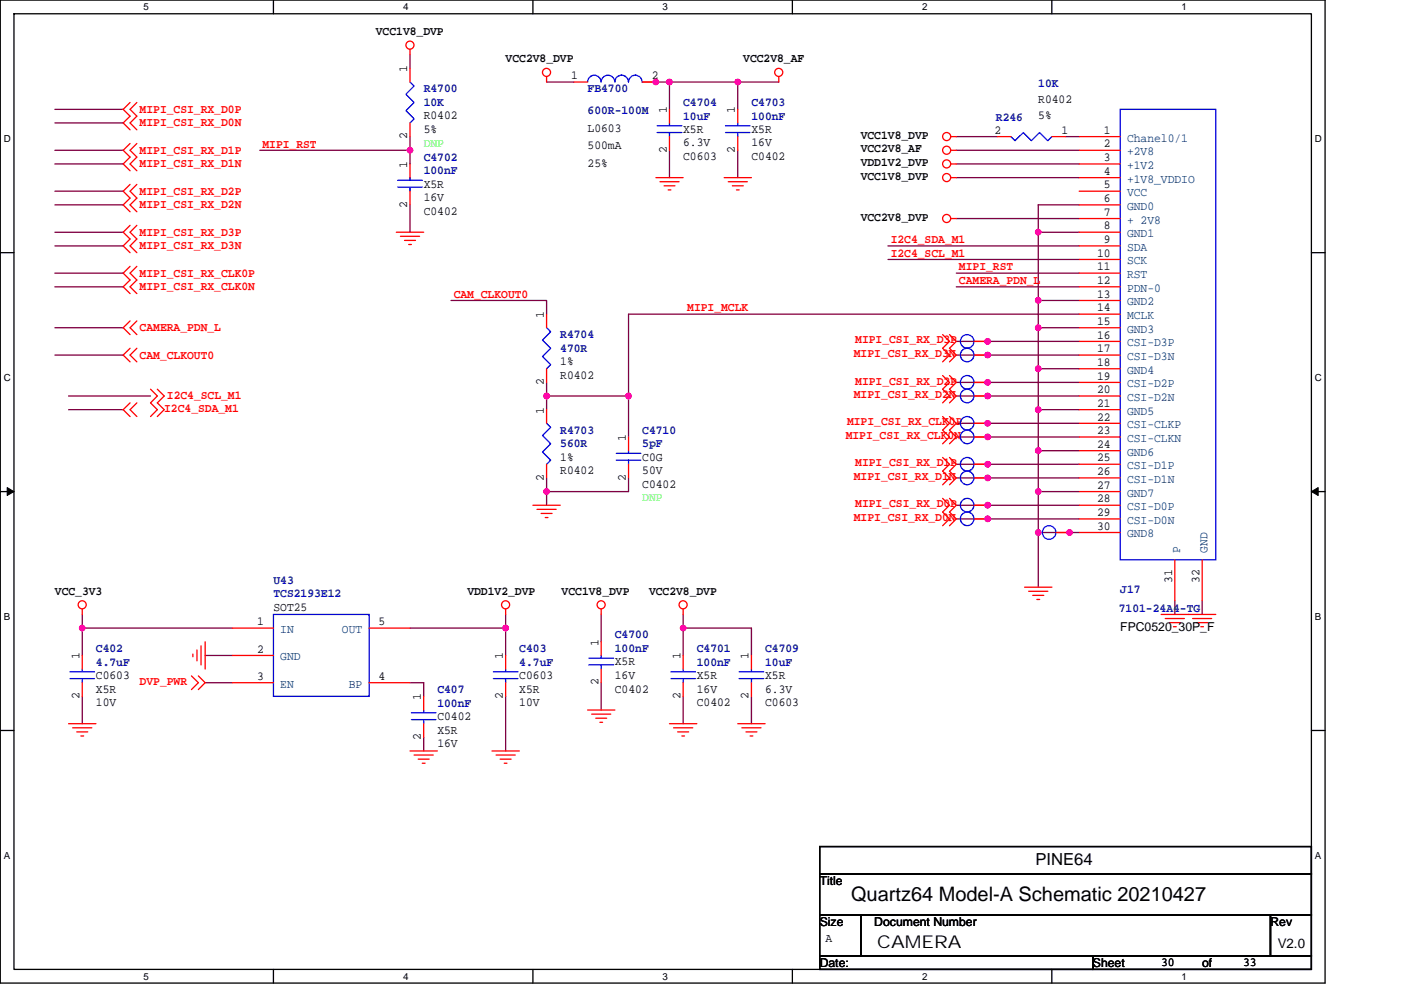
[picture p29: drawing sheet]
<svg xmlns="http://www.w3.org/2000/svg" width="297mm" height="210mm" viewBox="0 0 297 210" stroke-linecap="round" stroke-linejoin="round" font-family="sans-serif">
<defs><g id="words">
<text font-size="4.2" x="180.4" y="191.1">Quartz64 Model-A Schematic 20210427</text>
<text font-size="3.7" x="186" y="201">CAMERA</text>
<text font-size="3.5" x="219.5" y="183.5">PINE64</text>
<text font-size="2.8" x="270.9" y="201">V2.0</text>
<g font-size="2.6">
<text x="79.7" y="7.4">VCC1V8_DVP</text>
<text x="86.3" y="15.4" transform="rotate(-90 86.3 15.4)">1</text>
<text x="107.2" y="13.2">VCC2V8_DVP</text>
<text x="121.1" y="16.8">1</text>
<text x="138.2" y="16.8">2</text>
<text x="157.6" y="13.2">VCC2V8_AF</text>
<text x="220.1" y="21.8">R0402</text>
<text x="86.3" y="29.5" transform="rotate(-90 86.3 29.5)">2</text>
<text x="89.8" y="25.3">R0402</text>
<text x="89.8" y="28.2">5%</text>
<text x="124.6" y="27.9">L0603</text>
<text x="141.3" y="24" transform="rotate(-90 141.3 24)">1</text>
<text x="144.8" y="28.2">X5R</text>
<text x="155.8" y="24" transform="rotate(-90 155.8 24)">1</text>
<text x="159.3" y="28.2">X5R</text>
<text x="182.5" y="29.4">VCC1V8_DVP</text>
<text x="210.9" y="28.4">2</text>
<text x="220.1" y="25.3">5%</text>
<text x="225.1" y="28.4">1</text>
<text x="234" y="28.4">1</text>
<text x="86.3" y="35.6" transform="rotate(-90 86.3 35.6)">1</text>
<text x="124.6" y="31.7">500mA</text>
<text x="124.6" y="35.4">25%</text>
<text x="141.3" y="32.4" transform="rotate(-90 141.3 32.4)">2</text>
<text x="144.8" y="34">C0603</text>
<text x="144.8" y="31.1">6.3V</text>
<text x="155.8" y="32.4" transform="rotate(-90 155.8 32.4)">2</text>
<text x="159.3" y="34">C0402</text>
<text x="159.3" y="31.1">16V</text>
<text x="182.5" y="32.3">VCC2V8_AF</text>
<text x="182.5" y="35.2">VDD1V2_DVP</text>
<text x="234" y="31.3">2</text>
<text x="234" y="34.2">3</text>
<text x="89.8" y="39.8">X5R</text>
<text x="182.5" y="38.1">VCC1V8_DVP</text>
<text x="234" y="37.1">4</text>
<text x="234" y="40">5</text>
<text x="86.3" y="44" transform="rotate(-90 86.3 44)">2</text>
<text x="89.8" y="45.6">C0402</text>
<text x="89.8" y="42.7">16V</text>
<text x="182.5" y="46.8">VCC2V8_DVP</text>
<text x="234" y="42.9">6</text>
<text x="234" y="45.8">7</text>
<text x="234" y="48.7">8</text>
<text x="234" y="51.6">9</text>
<text x="232.6" y="54.4">10</text>
<text x="232.6" y="57.3">11</text>
<text x="232.6" y="60.2">12</text>
<text x="232.6" y="63.1">13</text>
<text x="115.3" y="67.5" transform="rotate(-90 115.3 67.5)">1</text>
<text x="232.6" y="66">14</text>
<text x="232.6" y="68.9">15</text>
<text x="232.6" y="71.8">16</text>
<text x="118.8" y="77.4">1%</text>
<text x="232.6" y="74.7">17</text>
<text x="232.6" y="77.6">18</text>
<text x="115.3" y="81.7" transform="rotate(-90 115.3 81.7)">2</text>
<text x="118.8" y="80.3">R0402</text>
<text x="232.6" y="80.5">19</text>
<text x="232.6" y="83.4">20</text>
<text x="115.3" y="87.8" transform="rotate(-90 115.3 87.8)">1</text>
<text x="232.6" y="86.3">21</text>
<text x="232.6" y="89.2">22</text>
<text x="132.7" y="93.6" transform="rotate(-90 132.7 93.6)">1</text>
<text x="232.6" y="92.1">23</text>
<text x="232.6" y="95">24</text>
<text x="115.3" y="101.9" transform="rotate(-90 115.3 101.9)">2</text>
<text x="118.8" y="100.6">R0402</text>
<text x="118.8" y="97.7">1%</text>
<text x="132.7" y="101.9" transform="rotate(-90 132.7 101.9)">2</text>
<text x="136.2" y="97.7">C0G</text>
<text x="136.2" y="100.6">50V</text>
<text x="232.6" y="97.9">25</text>
<text x="232.6" y="100.8">26</text>
<text x="136.2" y="103.5">C0402</text>
<text x="232.6" y="103.7">27</text>
<text x="232.6" y="106.6">28</text>
<text x="232.6" y="109.5">29</text>
<text x="232.6" y="112.4">30</text>
<text x="248.5" y="123.7" transform="rotate(-90 248.5 123.7)">31</text>
<text x="254.3" y="123.7" transform="rotate(-90 254.3 123.7)">32</text>
<text x="11.6" y="126.1">VCC_3V3</text>
<text x="58" y="129.5">SOT25</text>
<text x="99.1" y="126.1">VDD1V2_DVP</text>
<text x="119.1" y="126.1">VCC1V8_DVP</text>
<text x="137.6" y="126.1">VCC2V8_DVP</text>
<text x="54.5" y="132.6">1</text>
<text x="80.3" y="132.6">5</text>
<text x="126.9" y="137" transform="rotate(-90 126.9 137)">1</text>
<text x="237.5" y="133.8">FPC0520_30P_F</text>
<text x="16.8" y="139.9" transform="rotate(-90 16.8 139.9)">1</text>
<text x="20.3" y="144">C0603</text>
<text x="54.5" y="138.4">2</text>
<text x="106.6" y="139.9" transform="rotate(-90 106.6 139.9)">1</text>
<text x="110.1" y="144">C0603</text>
<text x="130.4" y="141.1">X5R</text>
<text x="130.4" y="144">16V</text>
<text x="144.2" y="139.9" transform="rotate(-90 144.2 139.9)">1</text>
<text x="147.7" y="144">X5R</text>
<text x="158.7" y="139.9" transform="rotate(-90 158.7 139.9)">1</text>
<text x="162.2" y="144">X5R</text>
<text x="16.8" y="148.3" transform="rotate(-90 16.8 148.3)">2</text>
<text x="20.3" y="146.9">X5R</text>
<text x="20.3" y="149.8">10V</text>
<text x="54.5" y="144.2">3</text>
<text x="80.3" y="144.2">4</text>
<text x="89.2" y="148.6" transform="rotate(-90 89.2 148.6)">1</text>
<text x="106.6" y="148.3" transform="rotate(-90 106.6 148.3)">2</text>
<text x="110.1" y="146.9">X5R</text>
<text x="110.1" y="149.8">10V</text>
<text x="126.9" y="145.4" transform="rotate(-90 126.9 145.4)">2</text>
<text x="130.4" y="146.9">C0402</text>
<text x="144.2" y="148.3" transform="rotate(-90 144.2 148.3)">2</text>
<text x="147.7" y="149.8">C0402</text>
<text x="147.7" y="146.9">16V</text>
<text x="158.7" y="148.3" transform="rotate(-90 158.7 148.3)">2</text>
<text x="162.2" y="149.8">C0603</text>
<text x="162.2" y="146.9">6.3V</text>
<text x="92.7" y="152.7">C0402</text>
<text x="92.7" y="155.6">X5R</text>
<text x="89.2" y="157" transform="rotate(-90 89.2 157)">2</text>
<text x="92.7" y="158.5">16V</text>
<text x="173.8" y="187.7">Title</text>
<text x="173.8" y="196.4">Size</text>
<text x="185.4" y="196.4">Document Number</text>
<text x="269.4" y="196.4">Rev</text>
<text x="175" y="199.8">A</text>
<text x="173.8" y="205">Date:</text>
<text x="231.7" y="205">Sheet</text>
<text x="246.2" y="204.8">30</text>
<text x="254.9" y="205">of</text>
<text x="263.6" y="204.8">33</text>
</g>
<g font-size="2.6" fill="#f00">
<text x="29.6" y="23.9">MIPI_CSI_RX_D0P</text>
<text x="29.6" y="26.8">MIPI_CSI_RX_D0N</text>
<text x="29.6" y="32.6">MIPI_CSI_RX_D1P</text>
<text x="29.6" y="35.5">MIPI_CSI_RX_D1N</text>
<text x="55.6" y="31.3">MIPI_RST</text>
<text x="29.6" y="41.3">MIPI_CSI_RX_D2P</text>
<text x="29.6" y="44.2">MIPI_CSI_RX_D2N</text>
<text x="29.6" y="50">MIPI_CSI_RX_D3P</text>
<text x="29.6" y="52.9">MIPI_CSI_RX_D3N</text>
<text x="188.8" y="51.6">I2C4_SDA_M1</text>
<text x="29.6" y="58.7">MIPI_CSI_RX_CLK0P</text>
<text x="188.8" y="54.5">I2C4_SCL_M1</text>
<text x="203.3" y="57.4">MIPI_RST</text>
<text x="29.6" y="61.6">MIPI_CSI_RX_CLK0N</text>
<text x="96.2" y="63.2">CAM_CLKOUT0</text>
<text x="203.3" y="60.3">CAMERA_PDN_L</text>
<text x="29.6" y="70.3">CAMERA_PDN_L</text>
<text x="145.7" y="66.1">MIPI_MCLK</text>
<text x="29.6" y="76.1">CAM_CLKOUT0</text>
<text x="181" y="75.8">MIPI_CSI_RX_D3N</text>
<text x="181.3" y="72.9">MIPI_CSI_RX_D3P</text>
<text x="181.3" y="81.6">MIPI_CSI_RX_D2P</text>
<text x="34.8" y="87.3">I2C4_SDA_M1</text>
<text x="35.4" y="84.7">I2C4_SCL_M1</text>
<text x="181" y="84.4">MIPI_CSI_RX_D2N</text>
<text x="179.3" y="93.1">MIPI_CSI_RX_CLK0N</text>
<text x="179.6" y="90.2">MIPI_CSI_RX_CLK0P</text>
<text x="181" y="101.8">MIPI_CSI_RX_D1N</text>
<text x="181.3" y="98.9">MIPI_CSI_RX_D1P</text>
<text x="181.3" y="107.6">MIPI_CSI_RX_D0P</text>
<text x="181" y="110.5">MIPI_CSI_RX_D0N</text>
<text x="29.6" y="145.2">DVP_PWR</text>
</g>
<g font-size="2.6" fill="#000080">
<text x="89.8" y="19.6">R4700</text>
<text x="89.8" y="22.5">10K</text>
<text x="124.6" y="19.6">FB4700</text>
<text x="144.8" y="22.5">C4704</text>
<text x="159.3" y="22.5">C4703</text>
<text x="220.1" y="18.4">10K</text>
<text x="124.6" y="24.2">600R-100M</text>
<text x="144.8" y="25.4">10uF</text>
<text x="159.3" y="25.4">100nF</text>
<text x="211.2" y="25.7">R246</text>
<text x="89.8" y="34.1">C4702</text>
<text x="89.8" y="37">100nF</text>
<text x="118.8" y="71.7">R4704</text>
<text x="118.8" y="74.6">470R</text>
<text x="118.8" y="92">R4703</text>
<text x="118.8" y="94.9">560R</text>
<text x="136.2" y="92">C4710</text>
<text x="136.2" y="94.9">5pF</text>
<text x="58" y="123.8">U43</text>
<text x="237.5" y="125.9">J17</text>
<text x="58" y="126.7">TCS2193E12</text>
<text x="237.2" y="129.9">7101-24A4-TG</text>
<text x="130.4" y="135.4">C4700</text>
<text x="20.3" y="138.3">C402</text>
<text x="20.3" y="141.2">4.7uF</text>
<text x="110.1" y="138.3">C403</text>
<text x="110.1" y="141.2">4.7uF</text>
<text x="130.4" y="138.3">100nF</text>
<text x="147.7" y="138.3">C4701</text>
<text x="147.7" y="141.2">100nF</text>
<text x="162.2" y="138.3">C4709</text>
<text x="162.2" y="141.2">10uF</text>
<text x="92.7" y="147">C407</text>
<text x="92.7" y="149.9">100nF</text>
</g>
<g font-size="2.6" fill="#0f0">
<text x="89.8" y="31.1">DNP</text>
<text x="136.2" y="106.4">DNP</text>
</g>
<g font-size="2.6" fill="#004080">
<text x="238.9" y="30">Chanel0/1</text>
<text x="238.9" y="32.9">+2V8</text>
<text x="238.9" y="35.8">+1V2</text>
<text x="238.9" y="38.7">+1V8_VDDIO</text>
<text x="238.9" y="41.6">VCC</text>
<text x="238.9" y="44.5">GND0</text>
<text x="238.9" y="47.4">+ 2V8</text>
<text x="238.9" y="50.3">GND1</text>
<text x="238.9" y="53.2">SDA</text>
<text x="238.9" y="56.1">SCK</text>
<text x="238.9" y="59">RST</text>
<text x="238.9" y="61.9">PDN-0</text>
<text x="238.9" y="64.8">GND2</text>
<text x="238.9" y="67.7">MCLK</text>
<text x="238.9" y="70.6">GND3</text>
<text x="238.9" y="73.5">CSI-D3P</text>
<text x="238.9" y="76.4">CSI-D3N</text>
<text x="238.9" y="79.3">GND4</text>
<text x="238.9" y="82.2">CSI-D2P</text>
<text x="238.9" y="85">CSI-D2N</text>
<text x="238.9" y="87.9">GND5</text>
<text x="238.9" y="90.8">CSI-CLKP</text>
<text x="238.9" y="93.7">CSI-CLKN</text>
<text x="238.9" y="96.6">GND6</text>
<text x="238.9" y="99.5">CSI-D1P</text>
<text x="238.9" y="102.4">CSI-D1N</text>
<text x="238.9" y="105.3">GND7</text>
<text x="238.9" y="108.2">CSI-D0P</text>
<text x="238.9" y="111.1">CSI-D0N</text>
<text x="238.9" y="114">GND8</text>
<text x="250.2" y="117.3" transform="rotate(-90 250.2 117.3)">P</text>
<text x="256" y="117.3" transform="rotate(-90 256 117.3)">GND</text>
<text x="59.4" y="134.3">IN</text>
<text x="72.5" y="134.3">OUT</text>
<text x="59.4" y="140.1">GND</text>
<text x="59.4" y="145.9">EN</text>
<text x="73.9" y="145.9">BP</text>
</g>
<g font-size="2.1">
<text x="30.5" y="2.2">5</text>
<text x="85.5" y="2.2">4</text>
<text x="140.5" y="2.2">3</text>
<text x="195.5" y="2.2">2</text>
<text x="250.5" y="2.2">1</text>
<text x=".8" y="30.1">D</text>
<text x="278.8" y="30.1">D</text>
<text x=".8" y="80.8">C</text>
<text x="278.8" y="80.8">C</text>
<text x=".8" y="131.4">B</text>
<text x="278.8" y="131.4">B</text>
<text x=".8" y="182.1">A</text>
<text x="278.8" y="182.1">A</text>
<text x="30.5" y="207.8">5</text>
<text x="85.5" y="207.8">4</text>
<text x="140.5" y="207.8">3</text>
<text x="195.5" y="207.8">2</text>
<text x="250.5" y="207.8">1</text>
</g>
</g></defs>
<path d="M.1 0h280.8v208.5h-280.8zM3 2.9h275v202.7h-275z" fill="none" stroke="#000" stroke-width=".28"/>
<g fill="#fff">
<path d="M30.5 .3h1.1v2.3h-1.1z"/>
<path d="M30.5 205.9h1.1v2.3h-1.1z"/>
</g>
<path d="M58 0v2.9M58 205.6v2.9" fill="none" stroke="#000" stroke-width=".28"/>
<g fill="#fff">
<path d="M85.5 .3h1.1v2.3h-1.1z"/>
<path d="M85.5 205.9h1.1v2.3h-1.1z"/>
</g>
<path d="M113 0v2.9M113 205.6v2.9" fill="none" stroke="#000" stroke-width=".28"/>
<g fill="#fff">
<path d="M140.5 .3h1.1v2.3h-1.1z"/>
<path d="M140.5 205.9h1.1v2.3h-1.1z"/>
</g>
<path d="M168 0v2.9M168 205.6v2.9" fill="none" stroke="#000" stroke-width=".28"/>
<g fill="#fff">
<path d="M195.5 .3h1.2v2.3h-1.2z"/>
<path d="M195.5 205.9h1.2v2.3h-1.2z"/>
</g>
<path d="M223 0v2.9M223 205.6v2.9" fill="none" stroke="#000" stroke-width=".28"/>
<g fill="#fff">
<path d="M250.5 .3h1.2v2.3h-1.2z"/>
<path d="M250.5 205.9h1.2v2.3h-1.2z"/>
<path d="M.8 28.3h1.5v2.3h-1.5z"/>
<path d="M278.8 28.3h1.5v2.3h-1.5z"/>
<path d="M.8 78.9h1.5v2.3h-1.5z"/>
<path d="M278.8 78.9h1.5v2.3h-1.5z"/>
</g>
<path d="M.1 53.6h2.9M278 53.6h2.9" fill="none" stroke="#000" stroke-width=".28"/>
<g fill="#fff">
<path d="M.8 129.6h1.4v2.3h-1.4z"/>
<path d="M278.8 129.6h1.4v2.3h-1.4z"/>
</g>
<path d="M.1 104.3h2.9M278 104.3h2.9" fill="none" stroke="#000" stroke-width=".28"/>
<g fill="#000" stroke="#000" stroke-width=".21">
<path d="M1.5 103.4l1.5 .9-1.5 .8z" fill-rule="evenodd"/>
<path d="M278 104.3l1.5-.9v1.7z" fill-rule="evenodd"/>
</g>
<g fill="#fff">
<path d="M.8 180.3h1.4v2.3h-1.4z"/>
<path d="M278.8 180.3h1.4v2.3h-1.4z"/>
</g>
<path d="M.1 154.9h2.9M278 154.9h2.9M173.8 179.6h104.2v5.7h-104.2zM173.8 194h8.7v8.7h-8.7zM173.8 185.3h104.2v8.7h-104.2zM182.5 194h86.9v8.7h-86.9zM269.4 194h8.6v8.7h-8.6zM173.8 202.7h57.9v2.9h-57.9zM231.7 202.7h46.3v2.9h-46.3z" fill="none" stroke="#000" stroke-width=".28"/>
<g fill="none" stroke="#800040" stroke-width=".28">
<path d="M86.9 11.6v2.9M115.9 17.4h5.8M136.2 17.4h28.9M141.9 17.4v5.8M156.4 17.4v5.8M11.6 31.9h14.5M11.6 34.8h14.5M11.6 26.1h14.5M11.6 23.2h14.5M55.1 31.9h31.8M86.9 29v5.8M141.9 31.9v5.8"/>
<path d="M156.4 31.9v5.8M202.8 29h8.7M202.8 31.9h26M202.8 34.8h26M202.8 37.7h26M225.9 29h2.9M11.6 43.5h14.5M11.6 49.3h14.5M11.6 57.9h14.5M11.6 52.2h14.5M11.6 40.6h14.5M86.9 43.5v5.8"/>
<path d="M188.3 52.2h40.5M188.3 55h40.5M202.8 57.9h26M202.8 46.4h26M220.1 49.3h8.7M228.8 43.5h-8.7v69.4M11.6 75.3h14.5M11.6 69.5h14.5M11.6 60.8h14.5M95.6 63.7h20.3v2.9M202.8 72.4h26M202.8 75.3h26"/>
<path d="M202.8 60.8h26M220.1 63.7h8.7M220.1 69.5h8.7M220.1 78.2h8.7M228.8 66.6h-95.5v17.4M14.5 86.9h11.6M14.5 84h17.4M115.9 81.1v5.8M115.9 84h17.4v8.7M202.8 81.1h26M202.8 84h26M202.8 98.5h26"/>
<path d="M202.8 89.8h26M202.8 92.7h26M220.1 86.9h8.7M220.1 95.6h8.7M115.9 101.4v5.8M133.3 101.4v2.9h-17.4M202.8 107.2h26M202.8 110.1h26M202.8 101.4h26M220.1 104.3h8.7M228.8 112.9h-8.7v11.6M17.4 130.3v8.7"/>
<path d="M17.4 133.2h31.9M43.5 139h5.8M86.9 133.2h20.3M107.2 130.3v8.7M127.5 130.3v5.8M144.8 133.2h14.5v5.8M144.8 130.3v8.7M249.1 127.4v2.9M254.9 127.4v2.9M17.4 147.7v5.8M43.5 144.8h5.8M86.9 144.8h2.9v2.9"/>
<path d="M89.8 156.4v2.9M107.2 147.7v11.6M127.5 144.8v5.8M144.8 147.7v5.8M159.3 147.7v5.8"/>
</g>
<g fill="#f0f" stroke="#f0f" stroke-width=".28">
<circle cx="220.1" cy="49.2" r=".57"/>
<circle cx="220.1" cy="63.7" r=".57"/>
<circle cx="220.1" cy="69.5" r=".57"/>
<circle cx="220.1" cy="78.2" r=".57"/>
<circle cx="220.1" cy="86.9" r=".57"/>
<circle cx="220.1" cy="95.6" r=".57"/>
<circle cx="220.1" cy="104.3" r=".57"/>
<circle cx="220.1" cy="112.9" r=".57"/>
<circle cx="226.8" cy="112.9" r=".57"/>
<circle cx="17.4" cy="133.2" r=".57"/>
<circle cx="107.2" cy="133.2" r=".57"/>
<circle cx="209.4" cy="72.4" r=".57"/>
<circle cx="209.4" cy="75.3" r=".57"/>
<circle cx="209.4" cy="81.1" r=".57"/>
<circle cx="209.4" cy="84" r=".57"/>
<circle cx="209.4" cy="89.8" r=".57"/>
<circle cx="209.4" cy="92.7" r=".57"/>
<circle cx="209.4" cy="98.5" r=".57"/>
<circle cx="209.4" cy="101.4" r=".57"/>
<circle cx="209.4" cy="107.1" r=".57"/>
<circle cx="209.4" cy="110" r=".57"/>
<circle cx="133.2" cy="84" r=".57"/>
<circle cx="115.9" cy="84" r=".57"/>
<circle cx="115.9" cy="104.3" r=".57"/>
<circle cx="156.4" cy="17.4" r=".57"/>
<circle cx="141.9" cy="17.4" r=".57"/>
<circle cx="139" cy="17.4" r=".57"/>
<circle cx="144.8" cy="133.2" r=".57"/>
<circle cx="86.9" cy="31.9" r=".57"/>
</g>
<g fill="none" stroke="#f00" stroke-width=".28">
<path d="M86.9 14.5v2.9M86.9 10.5v1.1M115.9 16.2v1.2M121.7 17.4h2.9M136.2 17.4h2.9M165.1 16.2v1.2M27.6 30.4l-1.5 1.5 1.5 1.4-1.5 1.5 1.5 1.4M27.6 39.1l-1.5 1.5 1.5 1.4-1.5 1.5 1.5 1.4M27.6 21.7l-1.5 1.5 1.5 1.4-1.5 1.5 1.5 1.4M29 30.4l-1.4 1.5 1.4 1.4-1.4 1.5 1.4 1.4M29 39.1l-1.4 1.5 1.4 1.4-1.4 1.5 1.4 1.4M29 21.7l-1.4 1.5 1.4 1.4-1.4 1.5 1.4 1.4"/>
<path d="M86.9 26.1v2.9M86.9 34.8v2.9M139.1 37.7h5.7M139.9 38.5h4.1M140.8 39.4h2.3M141.9 23.2v2.9M141.9 29v2.9M153.5 37.7h5.8M154.4 38.5h4.1M155.3 39.4h2.3M156.4 23.2v2.9M156.4 29v2.9"/>
<path d="M201.6 29h1.2M201.6 31.9h1.2M201.6 34.8h1.2M201.6 37.7h1.2M211.5 29h2.8M223 29h2.9M228.8 29h8.7M228.8 31.9h8.7M228.8 34.8h8.7M228.8 37.7h8.7M27.6 47.8l-1.5 1.5 1.5 1.4-1.5 1.5 1.5 1.4M27.6 56.5l-1.5 1.4 1.5 1.5-1.5 1.4 1.5 1.5"/>
<path d="M29 47.8l-1.4 1.5 1.4 1.4-1.4 1.5 1.4 1.4M29 56.5l-1.4 1.4 1.4 1.5-1.4 1.4 1.4 1.5M84 49.3h5.8M84.9 50.1h4.1M85.8 51h2.3M86.7 51.9h.5M86.9 40.6v2.9M141.7 40.3h.5M156.1 40.3h.6M201.6 46.4h1.2M228.8 46.4h8.7M228.8 49.3h8.7"/>
<path d="M228.8 40.6h8.7M228.8 43.5h8.7M228.8 52.2h8.7M228.8 55h8.7M228.8 57.9h8.7M27.6 73.9l-1.5 1.4 1.5 1.5M27.6 68.1l-1.5 1.4 1.5 1.5M29 73.9l-1.4 1.4 1.4 1.5M29 68.1l-1.4 1.4 1.4 1.5M115.9 66.6v2.9M115.9 78.2v2.9M199.9 79.7l1.4 1.4-1.4 1.4 1.4 1.5-1.4 1.4"/>
<path d="M199.9 71l1.4 1.4-1.4 1.5 1.4 1.4-1.4 1.5M201.3 79.7l1.5 1.4-1.5 1.4 1.5 1.5-1.5 1.4M201.3 71l1.5 1.4-1.5 1.5 1.5 1.4-1.5 1.5M206.5 75.3h2.9M206.5 72.4h2.9M228.8 75.3h8.7M228.8 72.4h8.7M228.8 60.8h8.7M228.8 63.7h8.7M228.8 66.6h8.7M228.8 69.5h8.7M228.8 78.2h8.7"/>
<path d="M27.6 85.4l-1.5 1.5 1.5 1.4M29 85.4l-1.4 1.5 1.4 1.4M31.9 82.5l1.5 1.5-1.5 1.4 1.5 1.5-1.5 1.4M33.4 82.5l1.4 1.5-1.4 1.4 1.4 1.5-1.4 1.4M115.9 86.9v2.9M115.9 98.5v2.9M133.3 92.7v2.9M133.3 98.5v2.9M199.9 97l1.4 1.5-1.4 1.4 1.4 1.5-1.4 1.4M199.9 88.3l1.4 1.5-1.4 1.4 1.4 1.5-1.4 1.4M201.3 97l1.5 1.5-1.5 1.4 1.5 1.5-1.5 1.4M201.3 88.3l1.5 1.5-1.5 1.4 1.5 1.5-1.5 1.4"/>
<path d="M206.5 98.5h2.9M206.5 84h2.9M206.5 92.7h2.9M206.5 81.1h2.9M206.5 89.8h2.9M228.8 98.5h8.7M228.8 84h8.7M228.8 92.7h8.7M228.8 81.1h8.7M228.8 89.8h8.7M228.8 86.9h8.7M228.8 95.6h8.7"/>
<path d="M113 107.2h5.8M113.9 108h4M114.7 108.9h2.3M115.6 109.8h.6M199.9 105.7l1.4 1.5-1.4 1.4 1.4 1.5-1.4 1.4M201.3 105.7l1.5 1.5-1.5 1.4 1.5 1.5-1.5 1.4M206.5 107.2h2.9M206.5 110.1h2.9M206.5 101.4h2.9M223.9 112.9h2.9M228.8 107.2h8.7M228.8 112.9h8.7"/>
<path d="M228.8 110.1h8.7M228.8 101.4h8.7M228.8 104.3h8.7M249.1 118.7v8.7M254.9 118.7v8.7M17.4 139v2.9M17.4 129.2v1.1M40.9 138.7v.6M41.8 137.9v2.3M42.6 137v4M43.5 136.1v5.8M49.3 133.2h8.7"/>
<path d="M49.3 139h8.7M78.2 133.2h8.7M107.2 139v2.9M107.2 129.2v1.1M127.5 129.2v1.1M127.5 136.1v2.9M144.8 129.2v1.1M144.8 139v2.9M159.3 139v2.9M217.2 124.5h5.8M218.1 125.4h4.1M219 126.3h2.3"/>
<path d="M219.8 127.1h.6M246.2 130.3h11.6M247.1 131.2h4M247.9 132.1h2.4M248.8 132.9h.6M252.9 131.2h4M253.7 132.1h2.3M254.6 132.9h.6M14.5 153.5h5.8M15.4 154.4h4.1M16.3 155.2h2.3M17.1 156.1h.6"/>
<path d="M17.4 144.8v2.9M40.6 143.4l1.5 1.4-1.5 1.5M42.1 143.4l1.4 1.4-1.4 1.5M49.3 144.8h8.7M78.2 144.8h8.7M86.9 159.3h5.8M89.8 147.7v2.9M89.8 153.5v2.9M104.3 159.3h5.8M107.2 144.8v2.9M124.6 150.6h5.8M125.5 151.5h4"/>
<path d="M126.3 152.3h2.3M127.2 153.2h.6M127.5 141.9v2.9M141.9 153.5h5.8M142.8 154.4h4.1M143.7 155.2h2.3M144.6 156.1h.5M144.8 144.8v2.9M156.4 153.5h5.8M157.3 154.4h4.1M158.2 155.2h2.3M159 156.1h.6"/>
<path d="M159.3 144.8v2.9M87.8 160.1h4.1M88.7 161h2.3M89.5 161.9h.6M105.2 160.1h4M106 161h2.4M106.9 161.9h.6"/>
<circle cx="86.9" cy="9.6" r=".86"/>
<circle cx="115.9" cy="15.4" r=".86"/>
<circle cx="165.1" cy="15.4" r=".86"/>
<circle cx="200.7" cy="29" r=".86"/>
<circle cx="200.7" cy="31.9" r=".86"/>
<circle cx="200.7" cy="34.8" r=".86"/>
<circle cx="200.7" cy="37.7" r=".86"/>
<circle cx="200.7" cy="46.3" r=".86"/>
<circle cx="17.4" cy="128.3" r=".86"/>
<circle cx="107.2" cy="128.3" r=".86"/>
<circle cx="127.5" cy="128.3" r=".86"/>
<circle cx="144.8" cy="128.3" r=".86"/>
</g>
<g fill="none" stroke="#00f" stroke-width=".28">
<path d="M86.9 17.4l.9 .9-1.7 1.7 1.7 1.7-1.7 1.8 1.7 1.7-.9 .9M127.4 17.4a1.43 1.43 0 0 0-1.4-1.4 1.43 1.43 0 0 0-1.4 1.4M136.1 17.4a1.44 1.44 0 0 0-1.4-1.4 1.45 1.45 0 0 0-1.5 1.4 1.43 1.43 0 0 0-1.4-1.4 1.46 1.46 0 0 0-1.5 1.4 1.43 1.43 0 0 0-1.4-1.4 1.42 1.42 0 0 0-1.4 1.4M84.3 39.7h5.2M84.3 38.2h5.2M86.9 37.7v.5M86.9 39.7v.9M139.3 28.1h5.3M139.3 26.7h5.3M141.9 26.1v.6M141.9 28.1v.9M153.8 28.1h5.2"/>
<path d="M153.8 26.7h5.2M156.4 26.1v.6M156.4 28.1v.9M214.3 29l.9 .8 1.8-1.7 1.7 1.7 1.7-1.7 1.8 1.7 .8-.8M237.5 23.2h20.3v95.5h-20.3zM115.9 69.5l.9 .9-1.8 1.7 1.8 1.8-1.8 1.7 1.8 1.7-.9 .9M115.9 89.8l.9 .9-1.8 1.7 1.8 1.7-1.8 1.8 1.8 1.7-.9 .9M130.7 97.6h5.2M130.7 96.2h5.2M133.3 95.6v.6M133.3 97.6v.9M58 130.3h20.2v17.4h-20.2z"/>
<path d="M124.9 139.6h5.2M127.5 139v.6M14.8 143.9h5.2M14.8 142.5h5.2M17.4 141.9v.6M17.4 143.9v.9M87.2 152.6h5.2M87.2 151.2h5.2M89.8 150.6v.6M89.8 152.6v.9M104.6 143.9h5.2M104.6 142.5h5.2"/>
<path d="M107.2 141.9v.6M107.2 143.9v.9M124.9 141h5.2M127.5 141v.9M142.2 143.9h5.2M142.2 142.5h5.2M144.8 141.9v.6M144.8 143.9v.9M156.7 143.9h5.2M156.7 142.5h5.2M159.3 141.9v.6M159.3 143.9v.9"/>
<circle cx="205.1" cy="72.4" r="1.44"/>
<circle cx="205.1" cy="75.3" r="1.43"/>
<circle cx="205.1" cy="98.5" r="1.44"/>
<circle cx="205.1" cy="84" r="1.44"/>
<circle cx="205.1" cy="81.1" r="1.44"/>
<circle cx="205.1" cy="92.7" r="1.44"/>
<circle cx="205.1" cy="89.8" r="1.43"/>
<circle cx="205.1" cy="107.1" r="1.44"/>
<circle cx="205.1" cy="110" r="1.44"/>
<circle cx="205.1" cy="101.4" r="1.44"/>
<circle cx="222.4" cy="112.9" r="1.44"/>
</g>
<use href="#words"/>
</svg>
